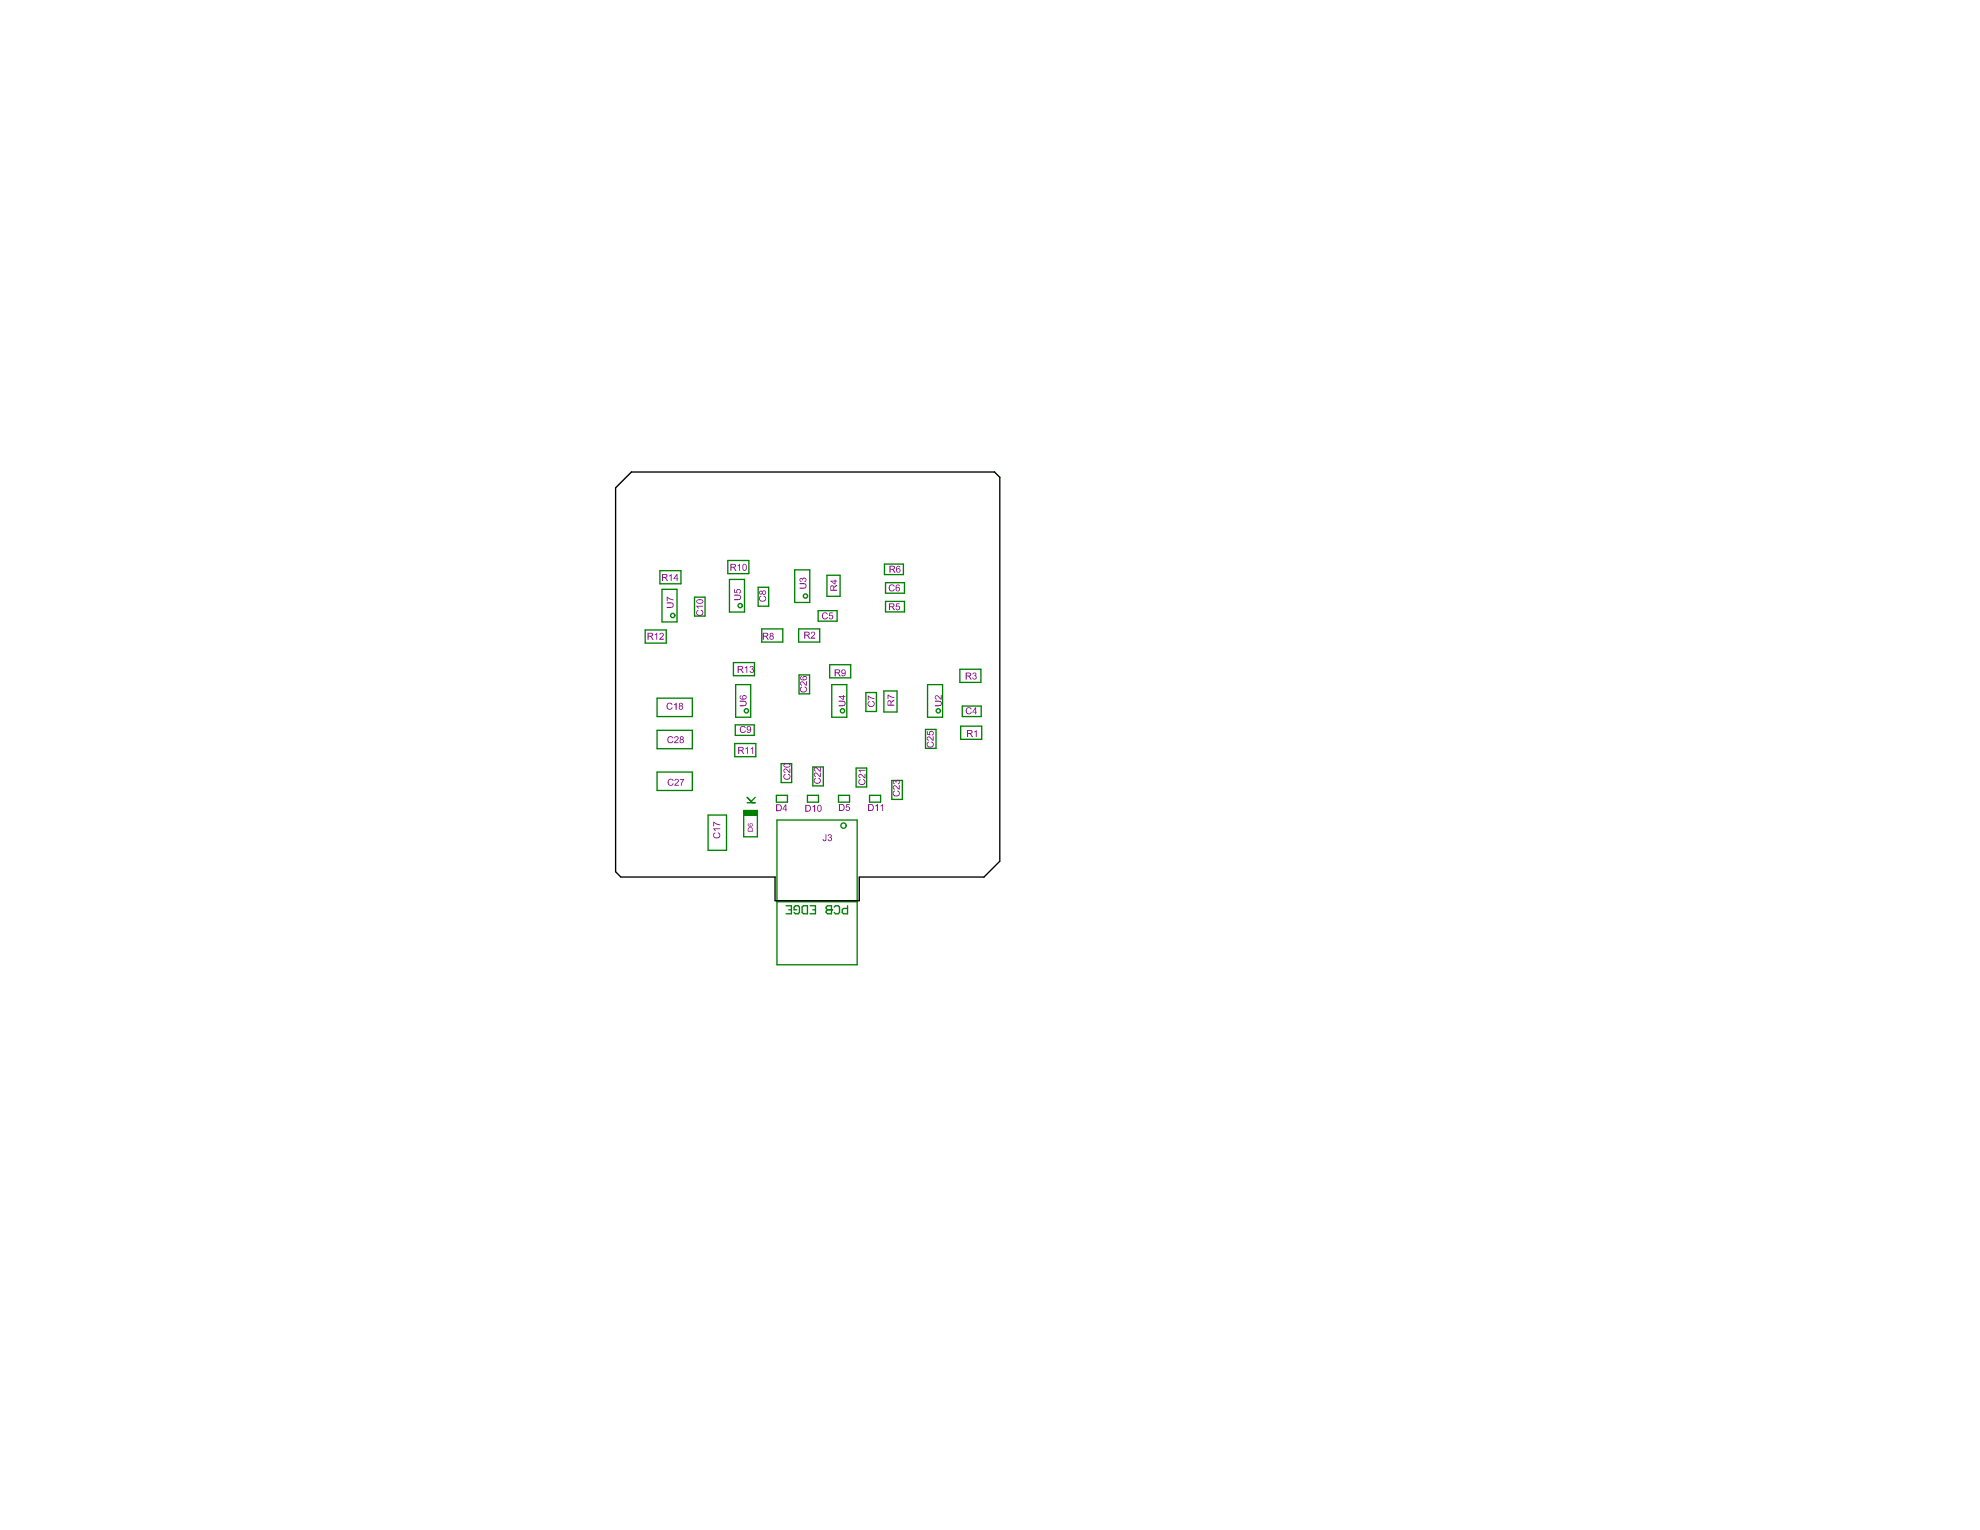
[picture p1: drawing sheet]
<svg xmlns="http://www.w3.org/2000/svg" width="279mm" height="216mm" viewBox="0 0 279 216" stroke-linecap="round" stroke-linejoin="round" font-family="sans-serif">
<g fill="none" stroke="#008000" stroke-width=".19">
<path d="M102.7 79.1h3v1.8h-3zM124.8 79.6h2.7v1.5h-2.7zM91 88.9h3v1.9h-3zM92.7 98.5h5v2.6h-5zM93.1 80.5h3v1.9h-3zM93.4 83.2h2.1v4.6h-2.1zM98 84.3h1.5v2.6h-1.5zM102.9 81.8h2.2v4.6h-2.2zM103.5 93.5h3v1.9h-3zM103.8 96.6h2.1v4.6h-2.1zM107 82.9h1.5v2.6h-1.5zM107.5 88.7h3v1.9h-3z"/>
<path d="M112.1 80.4h2.2v4.6h-2.2zM112.7 88.7h3v1.9h-3zM112.8 95.2h1.4v2.7h-1.4zM115.5 86.2h2.6v1.5h-2.6zM116.7 81.2h1.8v2.9h-1.8zM117.1 93.8h2.9v1.9h-2.9zM117.4 96.6h2.1v4.6h-2.1zM122.2 97.7h1.5v2.7h-1.5zM124.7 97.5h1.9v3h-1.9zM125 82.2h2.6v1.5h-2.6zM125 84.9h2.6v1.4h-2.6zM130.9 96.6h2.1v4.6h-2.1z"/>
<path d="M135.4 94.4h3v1.9h-3zM135.8 99.6h2.7v1.5h-2.7zM92.7 108.9h5v2.6h-5zM92.7 103.1h5v2.6h-5zM99.9 115h2.6v5h-2.6zM103.7 104.9h3v1.9h-3zM103.8 102.3h2.6v1.5h-2.6zM104.9 114.4h2v3.7h-2zM109.6 112.2h1.5v1h-1.5zM109.6 115.7h11.4v20.4h-11.4zM110.2 107.8h1.5v2.6h-1.5zM113.9 112.2h1.6v1h-1.6z"/>
<path d="M114.7 108.2h1.5v2.7h-1.5zM118.3 112.2h1.6v1h-1.6zM120.8 108.4h1.5v2.7h-1.5zM122.7 112.2h1.6v1h-1.6zM125.8 110.1h1.5v2.7h-1.5zM130.6 102.9h1.5v2.7h-1.5zM135.6 102.5h2.9v1.8h-2.9zM109.6 127.2h11.3"/>
</g>
<path d="M104.9 114.4h2v.7h-2z" fill-rule="evenodd" fill="#008000"/>
<g fill="none" stroke="#008000" stroke-width=".19">
<path d="M105.4 113.3h1.2M105.4 112.5l.8 .8M106.6 112.5l-.6 .6M110.9 127.8h.8v1.1h-.8M111.3 128.4h.4M112.4 128.4h-.3v-.4l.1-.2h.4l.2 .2v.8l-.2 .1h-.4l-.1-.1M113.2 128l.2-.2h.5v1.1h-.5l-.2-.1zM114.3 127.8h.8v1.1h-.8M114.7 128.4h.4M116.6 128l.2-.2h.5v1.1h-.5l-.2-.1v-.2l.2-.2-.2-.2zM116.8 128.4h.5M117.3 128.4h.1"/>
<path d="M117.7 128l.2-.2h.4l.2 .2v.8l-.2 .1h-.4l-.2-.1M119.6 127.8v1.1h-.6l-.2-.1v-.4l.2-.2h.6"/>
<circle cx="94.9" cy="86.9" r=".3"/>
<circle cx="104.4" cy="85.5" r=".3"/>
<circle cx="113.7" cy="84.1" r=".3"/>
<circle cx="105.3" cy="100.3" r=".3"/>
<circle cx="118.9" cy="100.3" r=".3"/>
<circle cx="119" cy="116.5" r=".38"/>
<circle cx="132.4" cy="100.3" r=".3"/>
</g>
<path d="M86.9 68.8l2.2-2.2h51.2l.8 .7v54.2l-2.2 2.3h-17.6v3.3h-11.9v-3.3h-21.8l-.7-.8z" fill="none" stroke="#000" stroke-width=".19"/>
<g fill="#800080">
<path d="M98.3 86.2l.2-.1v.1a.34 .34 0 0 0 0 .5 .34 .34 0 0 0 .5 0 .29 .29 0 0 0-.1-.5v-.1a.45 .45 0 0 1 .3 .6 .45 .45 0 0 1-.6 .2 .44 .44 0 0 1-.3-.7z"/>
<path d="M98.2 85.5h1v.1h-.7l.1 .2-.1 .1z"/>
<path d="M104.4 98.9h.6a.4 .4 0 0 1 .4 .4 .4 .4 0 0 1-.5 .4h-.5v-.2h.5a.26 .26 0 0 0 .4-.2 .26 .26 0 0 0-.4-.3h-.5z"/>
<path d="M114.9 109.9l.2-.1v.1a.33 .33 0 0 0-.1 .5 .33 .33 0 0 0 .5 0 .29 .29 0 0 0 .2-.2 .29 .29 0 0 0-.2-.3v-.1a.46 .46 0 0 1 .2 .7 .46 .46 0 0 1-.8-.1l-.1-.1z"/>
<path d="M114.9 109.1a.59 .59 0 0 1 .7 .4h.1v-.5h.1v.7l-.3-.2a.43 .43 0 0 0-.5-.3v.2l.1 .1v.1a.34 .34 0 0 1-.2-.5z"/>
<path d="M114.9 108.3a.52 .52 0 0 1 .7 .4l.1 .1v-.5h.1v.6l-.4-.3a.27 .27 0 0 0-.4-.1v.2l.1 .1v.1a.3 .3 0 0 1-.3-.2 .3 .3 0 0 1 .1-.4z"/>
<path d="M122.5 99.1l.2-.2v.2a.34 .34 0 0 0 0 .5 .34 .34 0 0 0 .5-.1 .29 .29 0 0 0-.1-.5v-.1a.45 .45 0 0 1 .3 .6 .45 .45 0 0 1-.6 .2 .44 .44 0 0 1-.3-.6z"/>
<path d="M122.5 98.2l.9 .3v.1l-.5-.1-.3-.2v.5h-.1z"/>
<path d="M126 111.7l.3-.2v.2a.34 .34 0 0 0-.1 .5 .34 .34 0 0 0 .6-.1 .29 .29 0 0 0-.2-.4v-.2a.45 .45 0 0 1 .3 .6 .45 .45 0 0 1-.6 .3 .45 .45 0 0 1-.3-.7z"/>
<path d="M126 110.9l.4-.1 .4 .5v-.5h.1v.6l-.3-.1a.34 .34 0 0 0-.5-.2v.1l.2 .1-.1 .1a.38 .38 0 0 1-.2-.5z"/>
<path d="M126 110.2a.25 .25 0 0 1 .4 0 .3 .3 0 0 1 .5 0 .3 .3 0 0 1-.2 .5v-.1a.2 .2 0 0 0 .2-.3 .2 .2 0 0 0-.3-.1 .2 .2 0 0 0-.1 .2h-.1a.16 .16 0 0 0-.2-.2 .16 .16 0 0 0-.1 .2 .16 .16 0 0 0 .2 .2l-.1 .1a.31 .31 0 0 1-.2-.5z"/>
<path d="M131.9 98.9h.6a.4 .4 0 0 1 .4 .4 .4 .4 0 0 1-.4 .4h-.6v-.2h.6a.26 .26 0 0 0 .3-.2 .26 .26 0 0 0-.3-.3h-.6z"/>
<path d="M132 98.2a.59 .59 0 0 1 .7 .4l.1-.5h.1v.6l-.3-.1a.34 .34 0 0 0-.6-.3v.2l.2 .1-.1 .1a.35 .35 0 0 1-.1-.5z"/>
<path d="M110.6 109.3l.2-.1v.1a.34 .34 0 0 0 0 .5 .34 .34 0 0 0 .5 0 .28 .28 0 0 0 .1-.2 .28 .28 0 0 0-.2-.3v-.1a.47 .47 0 0 1 .3 .6 .47 .47 0 0 1-.6 .3 .47 .47 0 0 1-.3-.6z"/>
<path d="M110.6 108.5a.57 .57 0 0 1 .8 .4v-.4h.1v.6l-.4-.3a.27 .27 0 0 0-.2-.2 .27 .27 0 0 0-.2 .1l.1 .4a.33 .33 0 0 1-.2-.6z"/>
<path d="M126.5 85.1h.4v.2h-.3l-.1 .2a.31 .31 0 0 1 .5 .2 .31 .31 0 0 1-.2 .4 .31 .31 0 0 1-.4-.2l.1-.1a.21 .21 0 0 0 .3 .2 .21 .21 0 0 0 .1-.3 .21 .21 0 0 0-.3-.1h-.2z"/>
<path d="M125.5 82.6h.1a.41 .41 0 0 1 .6 .1l-.1 .1a.34 .34 0 0 0-.5-.1 .34 .34 0 0 0 0 .5 .28 .28 0 0 0 .3 .1 .28 .28 0 0 0 .2-.2h.2a.47 .47 0 0 1-.7 .3 .47 .47 0 0 1-.1-.7z"/>
<path d="M137.5 103.2l.3-.2v1h-.1v-.8l-.1 .2z"/>
<path d="M136.4 99.9l.1-.1h.4l.2 .2-.1 .1a.32 .32 0 0 0-.5-.1 .32 .32 0 0 0-.1 .4 .29 .29 0 0 0 .3 .3 .29 .29 0 0 0 .3-.2h.1a.46 .46 0 0 1-.7 .2 .46 .46 0 0 1 0-.7z"/>
<path d="M118.3 98.9h.6a.4 .4 0 0 1 .4 .4 .4 .4 0 0 1-.4 .4h-.6v-.2h.6a.26 .26 0 0 0 .3-.2 .26 .26 0 0 0-.3-.3h-.6z"/>
<path d="M114.5 89.3a.33 .33 0 0 1 .5 0 .33 .33 0 0 1-.2 .5l-.2 .2h.4v.1h-.6l.2-.3a.32 .32 0 0 0 .3-.2 .32 .32 0 0 0-.1-.4l-.2 .1-.1 .1h-.1z"/>
<path d="M123.5 113.7l.4-.2v.9h-.2v-.7l-.1 .1z"/>
<path d="M124.3 113.7l.3-.2v.9h-.1v-.7l-.2 .1z"/>
<path d="M121.2 110h.2v.1a.32 .32 0 0 0-.1 .4 .32 .32 0 0 0 .4 .1 .29 .29 0 0 0 .3-.2 .29 .29 0 0 0-.2-.3v-.2l.2 .1a.47 .47 0 0 1-.1 .8 .47 .47 0 0 1-.7-.3z"/>
<path d="M121.2 109.3a.51 .51 0 0 1 .7 .3l.1 .1v-.5h.1v.6l-.4-.2a.28 .28 0 0 0-.2-.2 .28 .28 0 0 0-.3 .1l.1 .2h.1v.1a.32 .32 0 0 1-.2-.5z"/>
<path d="M121.1 108.6h1v.2h-.7l.1 .1-.1 .1z"/>
<path d="M125.3 98l.9 .4v.1l-.5-.1-.3-.2v.4h-.1z"/>
<path d="M137.2 95a.27 .27 0 0 1 .5-.1 .27 .27 0 0 1 0 .5 .3 .3 0 0 1 0 .5 .3 .3 0 0 1-.5-.3h.1a.19 .19 0 0 0 .3 .2 .19 .19 0 0 0 .1-.3 .19 .19 0 0 0-.3-.1v-.1a.17 .17 0 0 0 .3-.1 .17 .17 0 0 0-.1-.2 .17 .17 0 0 0-.2 .1l-.1 .1-.1-.1z"/>
<path d="M94.1 85h.6a.4 .4 0 0 1 .4 .4 .4 .4 0 0 1-.5 .4h-.5v-.2h.5a.26 .26 0 0 0 .4-.2 .26 .26 0 0 0-.4-.3h-.5z"/>
<path d="M94.1 84.2l.9 .4v.1l-.5-.1-.3-.2v.4h-.1z"/>
<path d="M100.7 117.6l.2-.1 .1 .1a.31 .31 0 0 0-.2 .4 .31 .31 0 0 0 .4 .2 .31 .31 0 0 0 .3-.3 .31 .31 0 0 0-.2-.3v-.1a.45 .45 0 0 1 .3 .6 .45 .45 0 0 1-.6 .2h-.1a.5 .5 0 0 1-.2-.6z"/>
<path d="M100.7 116.9h.9v.1h-.8l.2 .2-.1 .1z"/>
<path d="M100.7 116l.4 .2 .5 .1v.1h-.3l-.5-.3v.5h-.1z"/>
<path d="M103.6 83.9h.6a.4 .4 0 0 1 .4 .4 .4 .4 0 0 1-.5 .4h-.5v-.2h.5a.26 .26 0 0 0 .4-.2 .26 .26 0 0 0-.4-.2h-.5z"/>
<path d="M103.6 83.1h.1v.5h.3a.33 .33 0 0 1 .1-.4 .33 .33 0 0 1 .4 .1 .33 .33 0 0 1-.1 .4l-.1 .1v-.2a.23 .23 0 0 0 .1-.3 .23 .23 0 0 0-.4 0 .23 .23 0 0 0 .1 .3v.1l-.5-.1z"/>
<path d="M107.1 84.2l.3-.1v.1a.34 .34 0 0 0 0 .5 .34 .34 0 0 0 .5 0 .29 .29 0 0 0-.2-.5l.1-.1a.45 .45 0 0 1 .3 .6 .45 .45 0 0 1-.7 .2 .44 .44 0 0 1-.3-.7z"/>
<path d="M113 97l.2-.1v.1a.34 .34 0 0 0-.1 .6 .34 .34 0 0 0 .6-.1 .29 .29 0 0 0-.2-.5l.1-.1a.45 .45 0 0 1 .2 .6 .45 .45 0 0 1-.6 .2 .45 .45 0 0 1-.2-.7z"/>
<path d="M113 96.2h.3l.4 .4v-.5h.2v.7l-.3-.2a.34 .34 0 0 0-.6-.2v.2h.2l-.1 .2a.38 .38 0 0 1-.1-.6z"/>
<path d="M112.8 82.3h.6a.4 .4 0 0 1 .4 .4 .4 .4 0 0 1-.4 .4h-.6v-.2h.6a.26 .26 0 0 0 .3-.2 .26 .26 0 0 0-.3-.3h-.6z"/>
<path d="M112.8 81.7l.3-.2 .2 .2a.3 .3 0 0 1 .5 0 .3 .3 0 0 1-.3 .4v-.1a.19 .19 0 0 0 .2-.2 .19 .19 0 0 0-.3-.2 .19 .19 0 0 0-.1 .3h-.1a.16 .16 0 0 0-.2-.2 .16 .16 0 0 0-.1 .2 .16 .16 0 0 0 .2 .1v.1a.3 .3 0 0 1-.3-.4z"/>
<path d="M130.8 104.8l.3-.2v.2a.34 .34 0 0 0-.1 .5 .34 .34 0 0 0 .6-.1 .29 .29 0 0 0-.2-.4v-.2a.45 .45 0 0 1 .3 .6 .45 .45 0 0 1-.6 .3 .44 .44 0 0 1-.3-.7z"/>
<path d="M130.8 104l.4-.1 .4 .5v-.5h.1v.6l-.3-.1a.34 .34 0 0 0-.5-.2v.1l.2 .1-.1 .1a.37 .37 0 0 1-.2-.5z"/>
<path d="M130.8 103.2h.1v.4h.3a.32 .32 0 0 1 .1-.4 .32 .32 0 0 1 .5 .2 .32 .32 0 0 1-.3 .4v-.1a.21 .21 0 0 0 .1-.3 .21 .21 0 0 0-.3-.1 .21 .21 0 0 0-.1 .3l.1 .2-.5-.1z"/>
<path d="M116.5 117.7h.1v.7a.27 .27 0 0 1-.2 .3 .27 .27 0 0 1-.3-.3h.1a.15 .15 0 0 0 .1 .2 .15 .15 0 0 0 .2-.2z"/>
<path d="M116.8 117.8a.27 .27 0 0 1 .4 0 .27 .27 0 0 1 .1 .4 .3 .3 0 0 1 0 .5 .3 .3 0 0 1-.5-.3h.1a.19 .19 0 0 0 .2 .2 .19 .19 0 0 0 .2-.3 .19 .19 0 0 0-.3-.1v-.1a.17 .17 0 0 0 .2-.1 .17 .17 0 0 0-.1-.2 .17 .17 0 0 0-.2 .2h-.1z"/>
<path d="M105.2 105.6l.3-.2v1h-.1v-.8l-.1 .1z"/>
<path d="M106 105.6l.3-.2v1h-.1v-.8l-.3 .1z"/>
<path d="M104.5 102.5h.5l.2 .1-.1 .2a.32 .32 0 0 0-.4-.2 .32 .32 0 0 0-.2 .5 .29 .29 0 0 0 .3 .2 .29 .29 0 0 0 .3-.2h.1a.44 .44 0 0 1-.6 .3 .44 .44 0 0 1-.2-.6z"/>
<path d="M94.2 99.3l.1-.1h.4l.2 .2-.1 .1a.32 .32 0 0 0-.5-.2 .32 .32 0 0 0-.1 .5 .29 .29 0 0 0 .3 .2 .29 .29 0 0 0 .3-.2l.1 .1a.46 .46 0 0 1-.7 .1 .46 .46 0 0 1 0-.7z"/>
<path d="M95.1 99.4l.4-.2v1h-.2v-.8l-.1 .1z"/>
<path d="M105.1 94.2l.3-.2v1h-.1v-.8l-.1 .1z"/>
<path d="M105.9 94a.27 .27 0 0 1 .4 0 .27 .27 0 0 1-.1 .4 .3 .3 0 0 1 0 .5 .3 .3 0 0 1-.4-.2l.1-.1a.19 .19 0 0 0 .2 .2 .19 .19 0 0 0 .2-.2 .19 .19 0 0 0-.3-.1v-.1a.17 .17 0 0 0 .2-.1 .17 .17 0 0 0-.1-.2 .17 .17 0 0 0-.2 .1h-.1z"/>
<path d="M94.4 81.2l.4-.2v1h-.1v-.8l-.2 .1z"/>
<path d="M104.1 79.8l.3-.2v.9h-.1v-.7l-.1 .1z"/>
<path d="M114.7 113.8l.3-.2v1h-.1v-.8l-.2 .1z"/>
<path d="M119.4 113.5h.5v.1h-.4v.2a.32 .32 0 0 1 .4 .2 .32 .32 0 0 1-.2 .4 .32 .32 0 0 1-.4-.2h.1a.21 .21 0 0 0 .4 .1 .21 .21 0 0 0 0-.4 .21 .21 0 0 0-.4 .1h-.1z"/>
<path d="M94.3 110.1v-.1a.4 .4 0 0 1 .4-.1 .4 .4 0 0 1 .3 .3h-.1a.34 .34 0 0 0-.5-.1 .34 .34 0 0 0 0 .5 .29 .29 0 0 0 .3 .2 .29 .29 0 0 0 .2-.3l.2 .1-.1 .1a.46 .46 0 0 1-.6 .1 .46 .46 0 0 1-.2-.7z"/>
<path d="M95.3 110l.1-.1a.36 .36 0 0 1 .4 .3 .36 .36 0 0 1-.4 .4l-.1 .2h.5v.1h-.7l.3-.4a.33 .33 0 0 0 .2-.5l-.4 .2z"/>
<path d="M95.9 109.9h.6l-.3 .6v.4h-.1v-.3l.3-.6h-.5z"/>
<path d="M94.3 104a.41 .41 0 0 1 .7 .2h-.1a.34 .34 0 0 0-.5-.1 .34 .34 0 0 0 0 .5 .28 .28 0 0 0 .2 .2 .28 .28 0 0 0 .3-.3l.1 .1a.47 .47 0 0 1-.6 .2 .47 .47 0 0 1-.2-.7z"/>
<path d="M95.2 104a.33 .33 0 0 1 .5 0 .33 .33 0 0 1-.2 .5l-.2 .3h.4v.1h-.6l.3-.4a.23 .23 0 0 0 .2-.3 .23 .23 0 0 0-.2-.2l-.1 .2h-.2z"/>
<path d="M92.4 89.5l.3-.2v1h-.1v-.8l-.1 .1z"/>
<path d="M93.1 89.4a.33 .33 0 0 1 .5 0 .33 .33 0 0 1-.2 .5l-.2 .2h.5v.2h-.7l.2-.3a.45 .45 0 0 0 .3-.6h-.2l-.1 .2z"/>
<path d="M116.1 86.5l.2-.1a.37 .37 0 0 1 .5 .2l-.1 .1a.32 .32 0 0 0-.5-.1 .32 .32 0 0 0-.1 .4 .29 .29 0 0 0 .3 .3 .29 .29 0 0 0 .3-.2h.1a.46 .46 0 0 1-.7 .2 .46 .46 0 0 1 0-.7z"/>
<path d="M117.1 86.4h.4v.1h-.4v.3a.32 .32 0 0 1 .5 .2 .32 .32 0 0 1-.3 .4 .32 .32 0 0 1-.3-.3h.1a.21 .21 0 0 0 .3 .1 .21 .21 0 0 0 0-.3 .21 .21 0 0 0-.3 .1l-.1-.1z"/>
<path d="M98.3 84.7l.2-.1 .3-.1a.32 .32 0 0 1 .4 .2 .32 .32 0 0 1-.2 .4l-.2 .1a.43 .43 0 0 1-.6-.3zM98.4 84.8a.46 .46 0 0 0 .7 .2 .28 .28 0 0 0-.1-.3 .28 .28 0 0 0-.3 0z"/>
<path d="M104.4 98.2l.2-.1v.1a.22 .22 0 0 0-.1 .3 .22 .22 0 0 0 .3 .1 .3 .3 0 0 1 .1-.5 .3 .3 0 0 1 .4 .2 .3 .3 0 0 1-.2 .4h-.2a.37 .37 0 0 1-.4-.1 .37 .37 0 0 1-.1-.4zM104.8 98.4a.25 .25 0 0 0 .5 0 .25 .25 0 0 0-.5 0z"/>
<path d="M105.6 116.8l.3-.1a.33 .33 0 0 1 .3 .4v.2h-.7zM105.6 116.9v.3h.6v-.1a.3 .3 0 0 0-.3-.3 .3 .3 0 0 0-.3 .1z"/>
<path d="M105.6 116.2h.1a.2 .2 0 0 0-.1 .2 .2 .2 0 0 0 .3 .2 .24 .24 0 0 1 .1-.4 .24 .24 0 0 1 .3 .2 .24 .24 0 0 1-.3 .2h-.1a.29 .29 0 0 1-.3 0 .29 .29 0 0 1 0-.4zM105.9 116.4a.17 .17 0 0 0 .3 0 .17 .17 0 0 0-.3 0z"/>
<path d="M110.6 107.8l.2-.1h.4a.31 .31 0 0 1 .4 .3 .31 .31 0 0 1-.5 .3h-.1a.31 .31 0 0 1-.4-.1 .31 .31 0 0 1 0-.4zM110.7 107.9a.31 .31 0 0 0 .1 .3 .31 .31 0 0 0 .4 0 .21 .21 0 0 0 .2-.2 .21 .21 0 0 0-.3-.2z"/>
<path d="M117.2 82.7a.29 .29 0 0 1 .3-.1 .29 .29 0 0 1 .2 .2l.4-.3v.2l-.4 .3v.2h.4v.2h-.9zM117.3 82.7v.5h.3v-.4z"/>
<path d="M117.2 81.9h.6v-.1h.1v.1h.2v.2h-.2v.4h-.1zM117.4 82.1l.4 .3v-.3z"/>
<path d="M125.4 85.1h.5a.27 .27 0 0 1 .3 .3 .27 .27 0 0 1-.3 .3l.4 .4h-.2l-.3-.4h-.2v.4h-.2zM125.6 85.3v.3h.3a.16 .16 0 0 0 .2-.2 .16 .16 0 0 0-.2-.1z"/>
<path d="M126.5 82.6a.27 .27 0 0 1 .3-.1 .27 .27 0 0 1 .2 .2h-.1a.22 .22 0 0 0-.3-.1 .22 .22 0 0 0-.1 .4 .3 .3 0 0 1 .4-.1 .3 .3 0 0 1 0 .5 .3 .3 0 0 1-.4 0l-.1-.2zM126.5 83a.23 .23 0 0 0 .1 .4 .23 .23 0 0 0 .3-.2 .23 .23 0 0 0-.2-.3z"/>
<path d="M136.5 103h.4a.27 .27 0 0 1 .3 .2 .27 .27 0 0 1-.3 .3l.4 .5h-.2l-.3-.5h-.2v.5h-.1zM136.6 103.1v.3h.3a.16 .16 0 0 0 .2-.1 .16 .16 0 0 0-.2-.2z"/>
<path d="M137.6 99.8h.1v.7h.2h-.2v.3h-.1v-.3h-.4zM137.6 100l-.3 .5h.3z"/>
<path d="M109.5 113.5h.4a.5 .5 0 0 1 .4 .5 .5 .5 0 0 1-.4 .5h-.4zM109.7 113.6v.7h.2a.36 .36 0 0 0 .3-.3 .36 .36 0 0 0-.3-.4z"/>
<path d="M110.8 113.5h.2v.6h.1l-.1 .1v.3h-.2v-.3h-.4zM110.8 113.7l-.3 .4h.3z"/>
<path d="M118.3 98.2h.7v-.1h.1v.1h.2v.1h-.2v.5h-.1zM118.5 98.3l.5 .3v-.3z"/>
<path d="M113.5 89.1h.4a.27 .27 0 0 1 .3 .3 .27 .27 0 0 1-.2 .3l.3 .4h-.1l-.4-.4h-.2v.4h-.1zM113.6 89.3v.3h.3a.16 .16 0 0 0 .2-.2 .16 .16 0 0 0-.2-.1z"/>
<path d="M122.5 113.5h.4a.5 .5 0 0 1 .4 .5 .5 .5 0 0 1-.5 .4h-.3zM122.6 113.6v.7h.3a.36 .36 0 0 0 .3-.4 .36 .36 0 0 0-.4-.3z"/>
<path d="M125.3 98.9a.29 .29 0 0 1 .3-.1 .29 .29 0 0 1 .2 .3l.4-.4v.2l-.4 .3v.2h.4v.2h-.9zM125.4 98.9l-.1 .5h.4l-.1-.4z"/>
<path d="M125.5 79.8h.5a.27 .27 0 0 1 .3 .3 .27 .27 0 0 1-.3 .3l.4 .4h-.2l-.2-.3-.2-.1h-.1v.4h-.2zM125.7 79.9v.4l.5-.1-.2-.3z"/>
<path d="M126.5 79.9a.3 .3 0 0 1 .3-.1 .3 .3 0 0 1 .3 .3h-.2a.22 .22 0 0 0-.3-.1 .22 .22 0 0 0 0 .3 .3 .3 0 0 1 .4 0 .3 .3 0 0 1 0 .4 .3 .3 0 0 1-.4 .1l-.1-.2-.1-.2zM126.6 80.3a.23 .23 0 0 0 .1 .4 .23 .23 0 0 0 .3-.2 .23 .23 0 0 0-.3-.2z"/>
<path d="M136.3 94.9h.4a.27 .27 0 0 1 .3 .2 .27 .27 0 0 1-.2 .3l.3 .5h-.2l-.3-.5h-.2v.5h-.1zM136.4 95v.3h.3a.16 .16 0 0 0 .2-.1 .16 .16 0 0 0-.2-.2z"/>
<path d="M107.2 83.4l.2-.1 .2 .2a.3 .3 0 0 1 .4-.1 .3 .3 0 0 1 0 .5 .3 .3 0 0 1-.4-.1 .26 .26 0 0 1-.4 0 .26 .26 0 0 1 0-.4zM107.2 83.6a.16 .16 0 0 0 .3 0 .16 .16 0 0 0-.3 0zM107.6 83.6a.2 .2 0 0 0 .4 0 .2 .2 0 0 0-.4 0z"/>
<path d="M113 95.5l.1-.1v.1a.22 .22 0 0 0 0 .3 .22 .22 0 0 0 .3 .1 .29 .29 0 0 1 0-.5 .29 .29 0 0 1 .4 .2 .29 .29 0 0 1-.2 .4h-.3a.34 .34 0 0 1-.4-.3zM113.3 95.7a.25 .25 0 0 0 .5 0 .25 .25 0 0 0-.5 0z"/>
<path d="M104.2 105.4h.4a.27 .27 0 0 1 .3 .2 .27 .27 0 0 1-.2 .3l.3 .5h-.2l-.3-.5h-.2v.5h-.1zM104.3 105.5v.3h.3a.16 .16 0 0 0 .2-.1 .16 .16 0 0 0-.2-.2z"/>
<path d="M105.4 102.5a.33 .33 0 0 1 .4 0 .33 .33 0 0 1 .2 .4 .33 .33 0 0 1-.2 .5 .33 .33 0 0 1-.4-.2h.1a.22 .22 0 0 0 .3 .1 .22 .22 0 0 0 .1-.4 .3 .3 0 0 1-.5 .1 .3 .3 0 0 1 0-.5zM105.4 102.8a.25 .25 0 0 0 .5 0 .25 .25 0 0 0-.5 0z"/>
<path d="M95.8 99.3h.1a.26 .26 0 0 1 .4-.1 .26 .26 0 0 1-.1 .4 .3 .3 0 0 1 .1 .5 .3 .3 0 0 1-.5-.1 .3 .3 0 0 1 .1-.4h-.1zM95.9 99.4a.16 .16 0 0 0 .3 0 .16 .16 0 0 0-.3 0zM95.9 99.9a.2 .2 0 0 0 .4 0 .2 .2 0 0 0-.4 0z"/>
<path d="M104.1 94h.4a.27 .27 0 0 1 .3 .2 .27 .27 0 0 1-.2 .3l.4 .5h-.2l-.4-.5h-.2v.5h-.1zM104.2 94.1v.3h.3a.16 .16 0 0 0 .2-.1 .16 .16 0 0 0-.2-.2z"/>
<path d="M117.8 94.5h.4a.27 .27 0 0 1 .3 .2 .27 .27 0 0 1-.2 .3l.3 .4h-.1l-.4-.4h-.2v.4h-.1zM117.9 94.6v.3h.3a.16 .16 0 0 0 .2-.1 .16 .16 0 0 0-.2-.2z"/>
<path d="M118.8 94.5a.38 .38 0 0 1 .5 .1 .38 .38 0 0 1 0 .5 .31 .31 0 0 1-.2 .3 .31 .31 0 0 1-.4-.2h.1a.22 .22 0 0 0 .3 .1 .22 .22 0 0 0 .1-.3 .29 .29 0 0 1-.4 0 .29 .29 0 0 1 0-.5zM118.8 94.8a.21 .21 0 0 0 .4 0 .21 .21 0 0 0-.4 0z"/>
<path d="M93.4 81h.4a.27 .27 0 0 1 .4 .2 .27 .27 0 0 1-.3 .3l.4 .5h-.2l-.4-.5h-.1v.5h-.2zM93.6 81.1v.3h.2a.16 .16 0 0 0 .3-.1 .16 .16 0 0 0-.2-.2z"/>
<path d="M95.5 81h.1v.6h.1l-.1 .1v.3h-.1v-.3h-.5zM95.5 81.2l-.3 .4h.3z"/>
<path d="M103.1 79.6h.4a.27 .27 0 0 1 .3 .2 .27 .27 0 0 1-.2 .3l.3 .4h-.2l-.3-.4h-.2v.4h-.1zM103.2 79.7v.3h.3a.16 .16 0 0 0 .2-.1 .16 .16 0 0 0-.2-.2z"/>
<path d="M104.9 79.6a.44 .44 0 0 1 .4 .2 .44 .44 0 0 1 .1 .4 .34 .34 0 0 1-.5 .3 .34 .34 0 0 1-.1-.5zM104.9 79.7v.2a.29 .29 0 0 0 0 .4 .29 .29 0 0 0 .3 .1l.1-.4a.22 .22 0 0 0-.1-.3 .22 .22 0 0 0-.3 0z"/>
<path d="M113.6 113.6h.4a.5 .5 0 0 1 .4 .5 .5 .5 0 0 1-.4 .5h-.4zM113.8 113.7v.7h.2a.36 .36 0 0 0 .3-.4 .36 .36 0 0 0-.3-.3z"/>
<path d="M115.4 113.6a.43 .43 0 0 1 .5 .2 .43 .43 0 0 1 0 .4 .32 .32 0 0 1-.4 .3 .32 .32 0 0 1-.2-.4zM115.5 113.7l-.1 .2a.29 .29 0 0 0 0 .4 .29 .29 0 0 0 .4 .1v-.4a.24 .24 0 0 0 0-.3 .24 .24 0 0 0-.3 0z"/>
<path d="M118.4 113.5h.4a.5 .5 0 0 1 .4 .5 .5 .5 0 0 1-.5 .4h-.3zM118.5 113.6v.7h.3a.36 .36 0 0 0 .3-.4 .36 .36 0 0 0-.4-.3z"/>
<path d="M96 104a.29 .29 0 0 1 .4 0 .29 .29 0 0 1 0 .4 .28 .28 0 0 1 0 .4 .28 .28 0 0 1-.4 0 .28 .28 0 0 1 .1-.5h-.2zM96.1 104.2a.14 .14 0 0 0 .2 0 .14 .14 0 0 0-.2 0zM96 104.6a.2 .2 0 0 0 .4 0 .2 .2 0 0 0-.4 0z"/>
<path d="M91.4 89.3h.4a.27 .27 0 0 1 .3 .2 .27 .27 0 0 1-.2 .3l.3 .5h-.1l-.4-.5h-.2v.5h-.1zM91.5 89.4v.3h.3a.16 .16 0 0 0 .2-.1 .16 .16 0 0 0-.2-.2z"/>
<path d="M107.6 89.3h.4a.27 .27 0 0 1 .4 .2 .27 .27 0 0 1-.3 .3l.4 .5h-.2l-.3-.5h-.2v.5h-.2zM107.8 89.4v.3h.2a.16 .16 0 0 0 .3-.1 .16 .16 0 0 0-.2-.2z"/>
<path d="M108.7 89.4a.27 .27 0 0 1 .4-.1 .27 .27 0 0 1-.1 .4 .3 .3 0 0 1 0 .5 .3 .3 0 0 1-.4-.1 .3 .3 0 0 1 .1-.4l-.1-.1zM108.7 89.6a.16 .16 0 0 0 .3 0 .16 .16 0 0 0-.3 0zM108.7 90a.2 .2 0 0 0 .4 0 .2 .2 0 0 0-.4 0z"/>
</g>
</svg>
